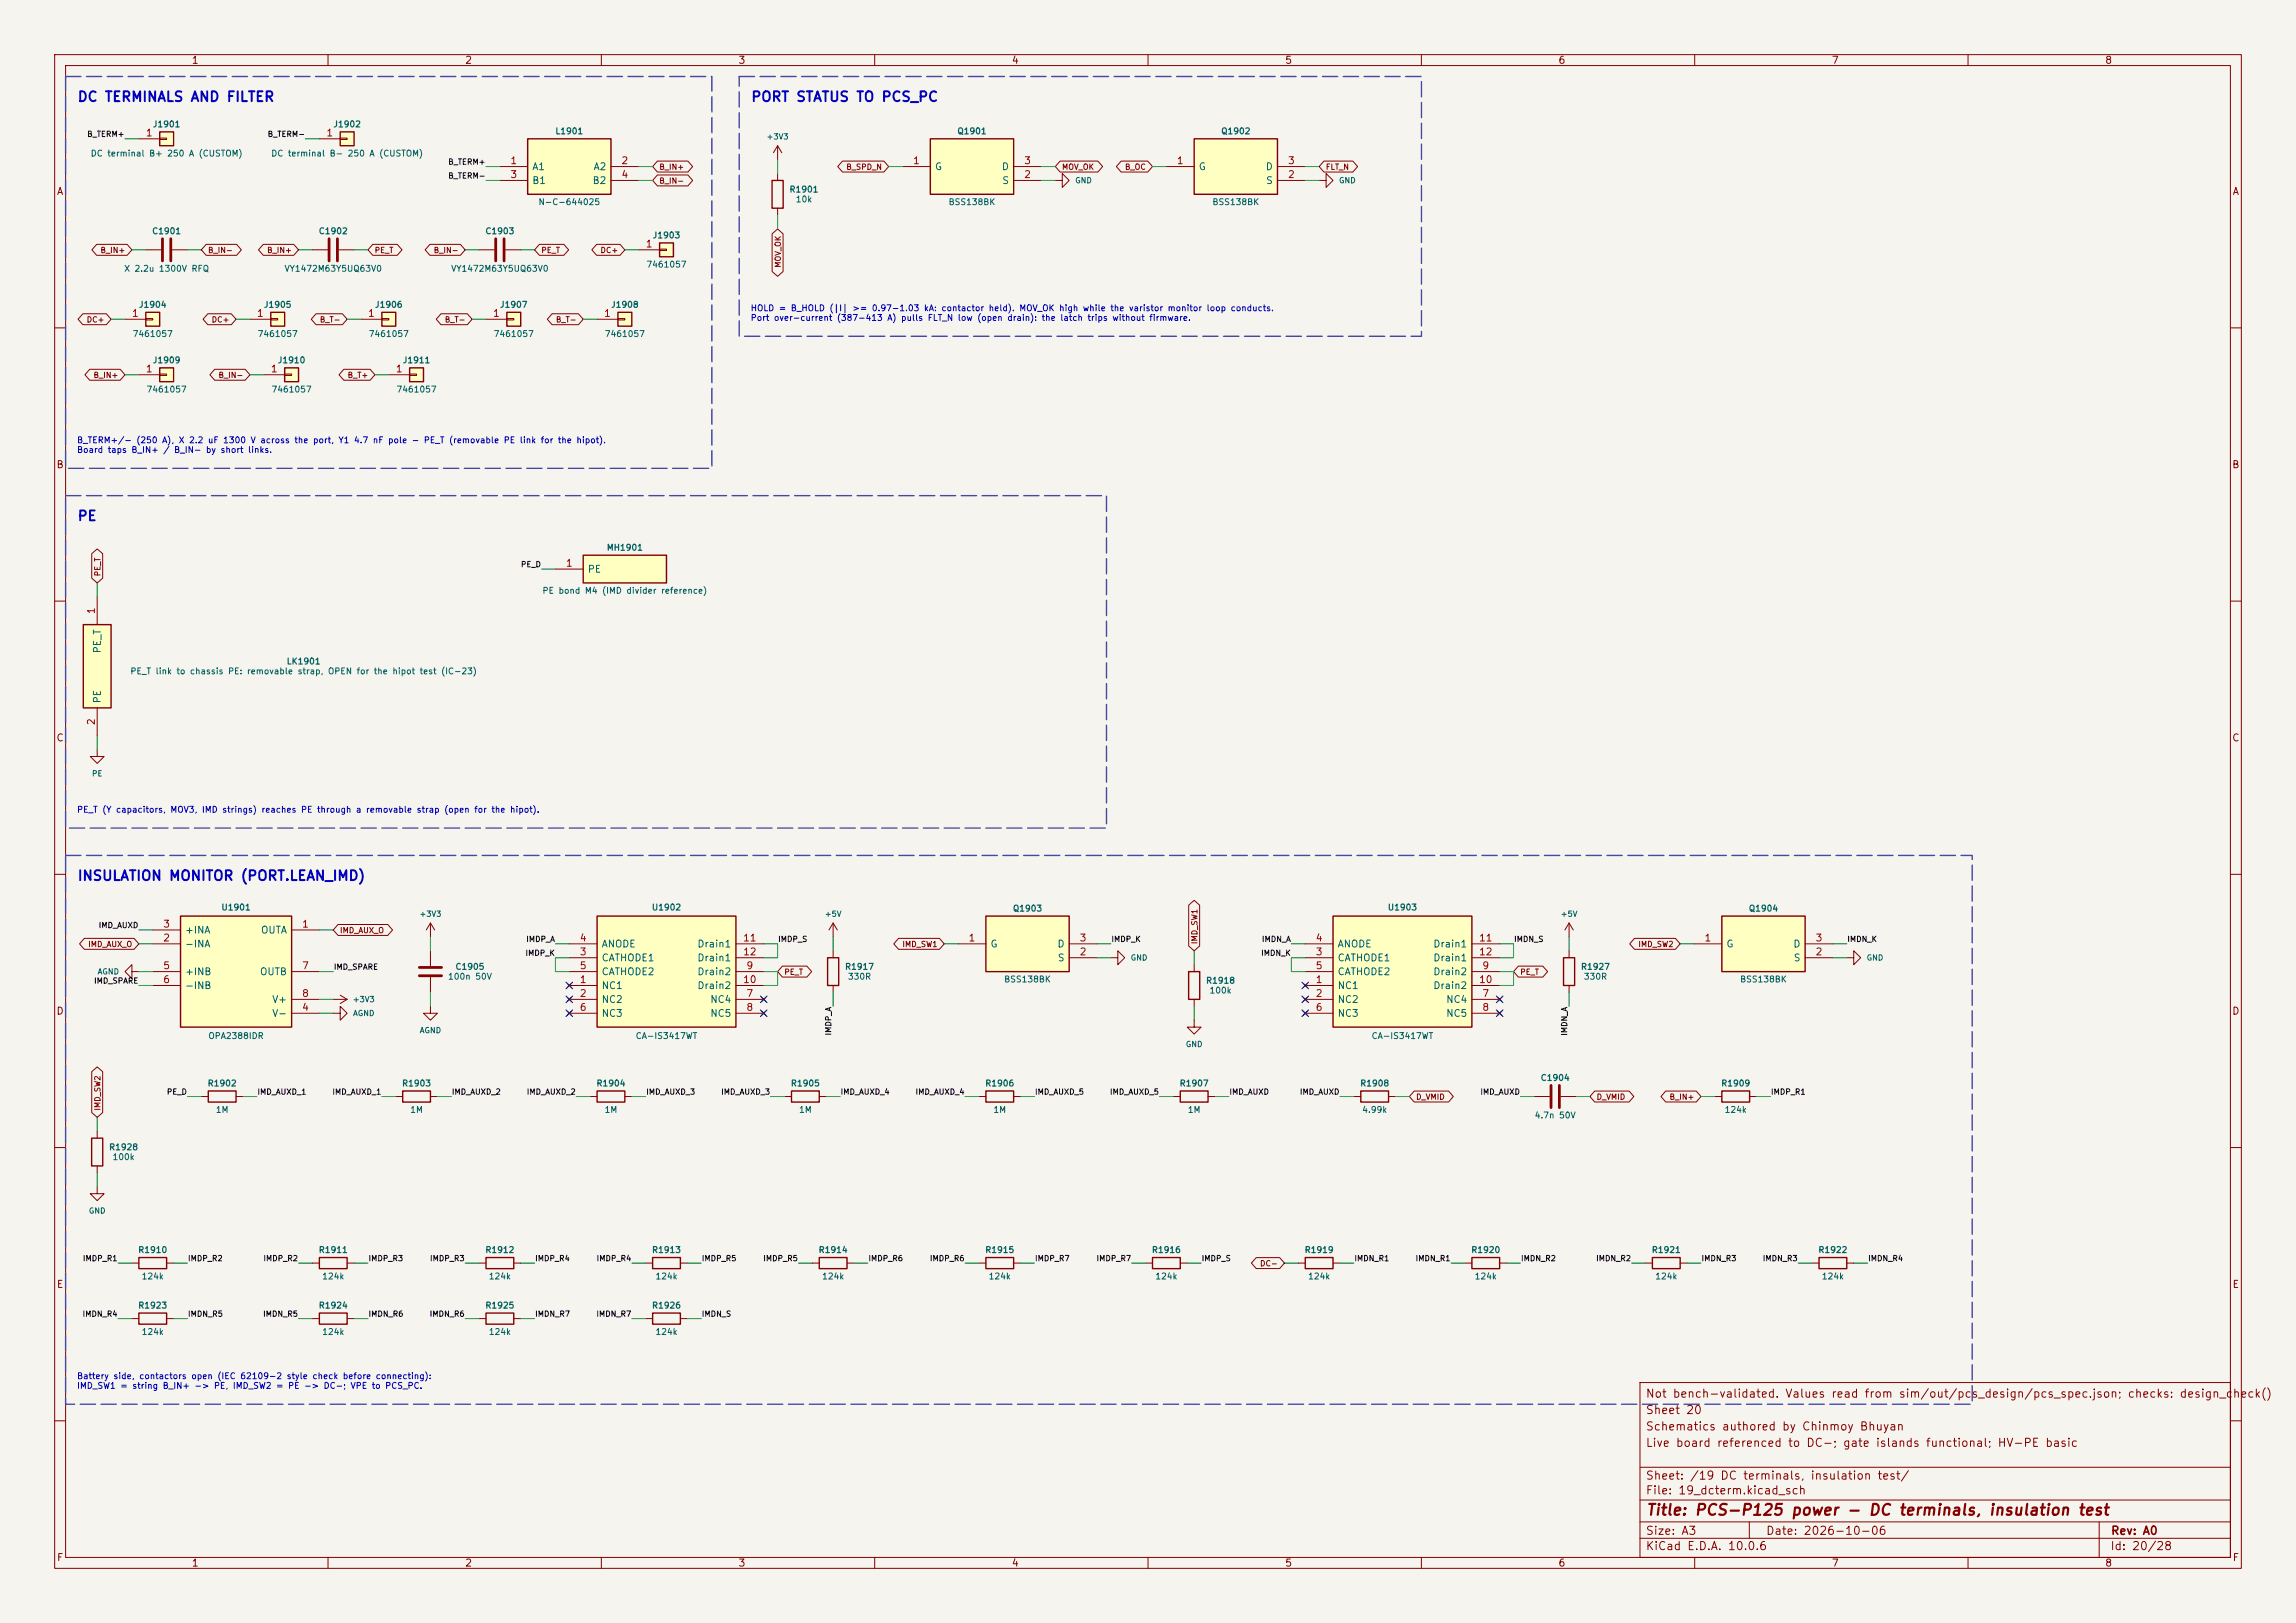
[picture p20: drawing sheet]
<svg xmlns="http://www.w3.org/2000/svg" width="420mm" height="297mm" viewBox="0 0 420 297" stroke-linecap="round" stroke-linejoin="round" font-family="sans-serif">
<defs><g id="words">
<text font-size="2" fill="#840000" x="301" y="277.8">Title: PCS-P125 power - DC terminals, insulation test</text>
<g font-size="1.8" fill="#0000c2">
<text x="14.1" y="19.1">DC TERMINALS AND FILTER</text>
<text x="137.3" y="19.1">PORT STATUS TO PCS_PC</text>
<text x="14.1" y="95.8">PE</text>
<text x="14.1" y="161.6">INSULATION MONITOR (PORT.LEAN_IMD)</text>
</g>
<g font-size="1.5" fill="#840000">
<text x="300.9" y="256.1">Not bench-validated. Values read from sim/out/pcs_design/pcs_spec.json; checks: design_check()</text>
<text x="300.9" y="262.1">Schematics authored by Chinmoy Bhuyan</text>
<text x="300.9" y="259.1">Sheet 20</text>
<text x="300.9" y="265.1">Live board referenced to DC-; gate islands functional; HV-PE basic</text>
<text x="300.9" y="273.8">File: 19_dcterm.kicad_sch</text>
<text x="300.9" y="271.1">Sheet: /19 DC terminals, insulation test/</text>
<text x="300.9" y="281.2">Size: A3</text>
<text x="322.9" y="281.2">Date: 2026-10-06</text>
<text x="386" y="281.2">Rev: A0</text>
<text x="300.9" y="284">KiCad E.D.A. 10.0.6</text>
<text x="385.9" y="284">Id: 20/28</text>
</g>
<g font-size="1.3" fill="#840000">
<text x="35" y="12">1</text>
<text x="85" y="12">2</text>
<text x="135" y="12">3</text>
<text x="185" y="12">4</text>
<text x="235" y="12">5</text>
<text x="285" y="12">6</text>
<text x="335" y="12">7</text>
<text x="385" y="12">8</text>
<text x="10.3" y="36">A</text>
<text x="408.3" y="36">A</text>
<text x="10.2" y="86">B</text>
<text x="408.2" y="86">B</text>
<text x="10.2" y="136">C</text>
<text x="408.2" y="136">C</text>
<text x="10.2" y="186">D</text>
<text x="408.2" y="186">D</text>
<text x="10.3" y="236">E</text>
<text x="408.3" y="236">E</text>
<text x="10.3" y="286">F</text>
<text x="35" y="287">1</text>
<text x="85" y="287">2</text>
<text x="135" y="287">3</text>
<text x="185" y="287">4</text>
<text x="235" y="287">5</text>
<text x="285" y="287">6</text>
<text x="335" y="287">7</text>
<text x="385" y="287">8</text>
<text x="408.3" y="286">F</text>
</g>
<g font-size="1.3" fill="#a90000">
<text x="26.6" y="25.3">1</text>
<text x="59.6" y="25.3">1</text>
<text x="93.2" y="30.3">1</text>
<text x="93.2" y="32.9">3</text>
<text x="113.6" y="30.3">2</text>
<text x="113.6" y="32.9">4</text>
<text x="166.9" y="30.3">1</text>
<text x="187.2" y="32.9">2</text>
<text x="187.2" y="30.3">3</text>
<text x="215.2" y="30.3">1</text>
<text x="235.5" y="32.9">2</text>
<text x="235.5" y="30.3">3</text>
<text x="118" y="45.6">1</text>
<text x="24" y="58.3">1</text>
<text x="46.9" y="58.3">1</text>
<text x="67.2" y="58.3">1</text>
<text x="90.1" y="58.3">1</text>
<text x="110.4" y="58.3">1</text>
<text x="26.6" y="68.4">1</text>
<text x="49.4" y="68.4">1</text>
<text x="72.3" y="68.4">1</text>
<text x="103.4" y="104">1</text>
<text x="17.6" y="112.5" transform="rotate(-90 17.6 112.5)">1</text>
<text x="17.6" y="132.8" transform="rotate(-90 17.6 132.8)">2</text>
<text x="29.7" y="172.6">2</text>
<text x="29.7" y="170">3</text>
<text x="55.1" y="170">1</text>
<text x="105.9" y="172.6">4</text>
<text x="135.8" y="172.6">11</text>
<text x="177.1" y="172.6">1</text>
<text x="197.4" y="172.6">3</text>
<text x="240.6" y="172.6">4</text>
<text x="270.4" y="172.6">11</text>
<text x="311.7" y="172.6">1</text>
<text x="332" y="172.6">3</text>
<text x="29.7" y="177.7">5</text>
<text x="55.1" y="177.7">7</text>
<text x="105.9" y="175.1">3</text>
<text x="105.9" y="177.7">5</text>
<text x="135.8" y="175.1">12</text>
<text x="136.4" y="177.7">9</text>
<text x="197.4" y="175.1">2</text>
<text x="240.6" y="175.1">3</text>
<text x="240.6" y="177.7">5</text>
<text x="270.4" y="175.1">12</text>
<text x="271" y="177.7">9</text>
<text x="332" y="175.1">2</text>
<text x="29.7" y="180.2">6</text>
<text x="55.1" y="185.3">4</text>
<text x="55.1" y="182.7">8</text>
<text x="105.9" y="180.2">1</text>
<text x="105.9" y="182.7">2</text>
<text x="105.9" y="185.3">6</text>
<text x="135.8" y="180.2">10</text>
<text x="136.4" y="182.7">7</text>
<text x="136.4" y="185.3">8</text>
<text x="240.6" y="180.2">1</text>
<text x="240.6" y="182.7">2</text>
<text x="240.6" y="185.3">6</text>
<text x="270.4" y="180.2">10</text>
<text x="271" y="182.7">7</text>
<text x="271" y="185.3">8</text>
</g>
<g font-size="1.3" fill="#006464">
<text x="97.3" y="31.4">A1</text>
<text x="97.3" y="34">B1</text>
<text x="108.3" y="34">B2</text>
<text x="108.5" y="31.4">A2</text>
<text x="170.9" y="31.4">G</text>
<text x="183.2" y="31.4">D</text>
<text x="183.2" y="34">S</text>
<text x="219.2" y="31.4">G</text>
<text x="231.4" y="31.4">D</text>
<text x="231.5" y="34">S</text>
<text x="107.4" y="105.1">PE</text>
<text x="18.7" y="119.6" transform="rotate(-90 18.7 119.6)">PE_T</text>
<text x="18.7" y="128.8" transform="rotate(-90 18.7 128.8)">PE</text>
<text x="33.8" y="173.7">-INA</text>
<text x="33.8" y="171.1">+INA</text>
<text x="47.6" y="171.1">OUTA</text>
<text x="110" y="173.7">ANODE</text>
<text x="127.5" y="173.7">Drain1</text>
<text x="181.1" y="173.7">G</text>
<text x="193.3" y="173.7">D</text>
<text x="244.6" y="173.7">ANODE</text>
<text x="262.1" y="173.7">Drain1</text>
<text x="315.7" y="173.7">G</text>
<text x="327.9" y="173.7">D</text>
<text x="33.8" y="178.8">+INB</text>
<text x="47.5" y="178.8">OUTB</text>
<text x="110" y="176.2">CATHODE1</text>
<text x="110" y="178.8">CATHODE2</text>
<text x="127.5" y="178.8">Drain2</text>
<text x="127.5" y="176.2">Drain1</text>
<text x="193.4" y="176.2">S</text>
<text x="244.6" y="176.2">CATHODE1</text>
<text x="244.6" y="178.8">CATHODE2</text>
<text x="262.1" y="178.8">Drain2</text>
<text x="262.1" y="176.2">Drain1</text>
<text x="328" y="176.2">S</text>
<text x="33.8" y="181.3">-INB</text>
<text x="49.7" y="183.8">V+</text>
<text x="110" y="181.3">NC1</text>
<text x="110" y="183.8">NC2</text>
<text x="127.5" y="181.3">Drain2</text>
<text x="129.8" y="183.8">NC4</text>
<text x="244.6" y="181.3">NC1</text>
<text x="244.6" y="183.8">NC2</text>
<text x="262.1" y="181.3">Drain2</text>
<text x="264.4" y="183.8">NC4</text>
<text x="49.7" y="186.4">V-</text>
<text x="110" y="186.4">NC3</text>
<text x="129.8" y="186.4">NC5</text>
<text x="244.6" y="186.4">NC3</text>
<text x="264.4" y="186.4">NC5</text>
</g>
<g font-size="1.1" fill="#006464">
<text x="27.9" y="23.6">J1901</text>
<text x="60.9" y="23.6">J1902</text>
<text x="16.5" y="28.9">DC terminal B+ 250 A (CUSTOM)</text>
<text x="49.5" y="28.9">DC terminal B- 250 A (CUSTOM)</text>
<text x="101.5" y="24.8">L1901</text>
<text x="175" y="24.8">Q1901</text>
<text x="223.3" y="24.8">Q1902</text>
<text x="144.3" y="35.5">R1901</text>
<text x="98.4" y="37.8">N-C-644025</text>
<text x="145.5" y="37.3">10k</text>
<text x="173.4" y="37.8">BSS138BK</text>
<text x="221.7" y="37.8">BSS138BK</text>
<text x="27.7" y="43.1">C1901</text>
<text x="58.2" y="43.1">C1902</text>
<text x="88.7" y="43.1">C1903</text>
<text x="119.3" y="43.9">J1903</text>
<text x="22.6" y="50">X 2.2u 1300V RFQ</text>
<text x="51.9" y="50">VY1472M63Y5UQ63V0</text>
<text x="82.4" y="50">VY1472M63Y5UQ63V0</text>
<text x="118.1" y="49.2">7461057</text>
<text x="25.3" y="56.6">J1904</text>
<text x="48.2" y="56.6">J1905</text>
<text x="68.5" y="56.6">J1906</text>
<text x="91.4" y="56.6">J1907</text>
<text x="111.7" y="56.6">J1908</text>
<text x="24.2" y="61.9">7461057</text>
<text x="47" y="61.9">7461057</text>
<text x="67.3" y="61.9">7461057</text>
<text x="90.2" y="61.9">7461057</text>
<text x="110.5" y="61.9">7461057</text>
<text x="27.9" y="66.7">J1909</text>
<text x="50.7" y="66.7">J1910</text>
<text x="73.6" y="66.7">J1911</text>
<text x="26.7" y="72.1">7461057</text>
<text x="49.6" y="72.1">7461057</text>
<text x="72.4" y="72.1">7461057</text>
<text x="110.9" y="101">MH1901</text>
<text x="99.1" y="108.9">PE bond M4 (IMD divider reference)</text>
<text x="23.7" y="123.7">PE_T link to chassis PE: removable strap, OPEN for the hipot test (IC-23)</text>
<text x="52.3" y="121.8">LK1901</text>
<text x="40.4" y="166.9">U1901</text>
<text x="119.1" y="166.9">U1902</text>
<text x="185.2" y="167.1">Q1903</text>
<text x="253.8" y="166.9">U1903</text>
<text x="319.8" y="167.1">Q1904</text>
<text x="81.9" y="179.5">100n 50V</text>
<text x="83.2" y="177.7">C1905</text>
<text x="154.5" y="177.7">R1917</text>
<text x="155" y="179.5">330R</text>
<text x="289.1" y="177.7">R1927</text>
<text x="289.6" y="179.5">330R</text>
<text x="183.6" y="180">BSS138BK</text>
<text x="220.5" y="180.3">R1918</text>
<text x="221.1" y="182.1">100k</text>
<text x="318.2" y="180">BSS138BK</text>
<text x="38" y="190.4">OPA2388IDR</text>
<text x="116.2" y="190.4">CA-IS3417WT</text>
<text x="250.8" y="190.4">CA-IS3417WT</text>
<text x="37.9" y="199.1">R1902</text>
<text x="39.4" y="203.9">1M</text>
<text x="73.4" y="199.1">R1903</text>
<text x="74.9" y="203.9">1M</text>
<text x="109" y="199.1">R1904</text>
<text x="110.5" y="203.9">1M</text>
<text x="144.6" y="199.1">R1905</text>
<text x="146.1" y="203.9">1M</text>
<text x="180.1" y="199.1">R1906</text>
<text x="181.6" y="203.9">1M</text>
<text x="215.7" y="199.1">R1907</text>
<text x="217.2" y="203.9">1M</text>
<text x="248.7" y="199.1">R1908</text>
<text x="249.1" y="203.9">4.99k</text>
<text x="281.7" y="198.1">C1904</text>
<text x="314.7" y="199.1">R1909</text>
<text x="315.4" y="203.9">124k</text>
<text x="280.6" y="204.9">4.7n 50V</text>
<text x="19.9" y="210.8">R1928</text>
<text x="20.5" y="212.6">100k</text>
<text x="25.2" y="229.6">R1910</text>
<text x="58.2" y="229.6">R1911</text>
<text x="88.7" y="229.6">R1912</text>
<text x="119.2" y="229.6">R1913</text>
<text x="149.6" y="229.6">R1914</text>
<text x="180.1" y="229.6">R1915</text>
<text x="210.6" y="229.6">R1916</text>
<text x="238.5" y="229.6">R1919</text>
<text x="269" y="229.6">R1920</text>
<text x="302" y="229.6">R1921</text>
<text x="332.5" y="229.6">R1922</text>
<text x="25.2" y="239.7">R1923</text>
<text x="25.8" y="234.4">124k</text>
<text x="58.2" y="239.7">R1924</text>
<text x="58.8" y="234.4">124k</text>
<text x="88.7" y="239.7">R1925</text>
<text x="89.3" y="234.4">124k</text>
<text x="119.2" y="239.7">R1926</text>
<text x="119.8" y="234.4">124k</text>
<text x="150.3" y="234.4">124k</text>
<text x="180.8" y="234.4">124k</text>
<text x="211.2" y="234.4">124k</text>
<text x="239.2" y="234.4">124k</text>
<text x="269.7" y="234.4">124k</text>
<text x="302.7" y="234.4">124k</text>
<text x="333.2" y="234.4">124k</text>
<text x="25.8" y="244.5">124k</text>
<text x="58.8" y="244.5">124k</text>
<text x="89.3" y="244.5">124k</text>
<text x="119.8" y="244.5">124k</text>
</g>
<g font-size="1.1" fill="#0000c2">
<text x="137.2" y="57.2">HOLD = B_HOLD (|I| &gt;= 0.97-1.03 kA: contactor held). MOV_OK high while the varistor monitor loop conducts.</text>
<text x="137.2" y="59">Port over-current (387-413 A) pulls FLT_N low (open drain): the latch trips without firmware.</text>
<text x="14" y="81.4">B_TERM+/- (250 A), X 2.2 uF 1300 V across the port, Y1 4.7 nF pole - PE_T (removable PE link for the hipot).</text>
<text x="14" y="83.1">Board taps B_IN+ / B_IN- by short links.</text>
<text x="14" y="149">PE_T (Y capacitors, MOV3, IMD strings) reaches PE through a removable strap (open for the hipot).</text>
<text x="14" y="252.6">Battery side, contactors open (IEC 62109-2 style check before connecting):</text>
<text x="14" y="254.4">IMD_SW1 = string B_IN+ -&gt; PE, IMD_SW2 = PE -&gt; DC-; VPE to PCS_PC.</text>
</g>
<g font-size="1" fill="#0f0f0f">
<text x="15.9" y="25.3">B_TERM+</text>
<text x="48.9" y="25.3">B_TERM-</text>
<text x="81.9" y="30.4">B_TERM+</text>
<text x="81.9" y="32.9">B_TERM-</text>
<text x="95.2" y="104">PE_D</text>
<text x="18" y="170.1">IMD_AUXD</text>
<text x="96.2" y="172.6">IMDP_A</text>
<text x="142.2" y="172.6">IMDP_S</text>
<text x="203.2" y="172.6">IMDP_K</text>
<text x="230.7" y="172.6">IMDN_A</text>
<text x="276.9" y="172.6">IMDN_S</text>
<text x="337.8" y="172.6">IMDN_K</text>
<text x="61" y="177.7">IMD_SPARE</text>
<text x="96" y="175.2">IMDP_K</text>
<text x="230.6" y="175.2">IMDN_K</text>
<text x="17.1" y="180.2">IMD_SPARE</text>
<text x="152.3" y="189.6" transform="rotate(-90 152.3 189.6)">IMDP_A</text>
<text x="286.9" y="189.6" transform="rotate(-90 286.9 189.6)">IMDN_A</text>
<text x="30.4" y="200.6">PE_D</text>
<text x="47" y="200.6">IMD_AUXD_1</text>
<text x="60.7" y="200.6">IMD_AUXD_1</text>
<text x="82.6" y="200.6">IMD_AUXD_2</text>
<text x="96.3" y="200.6">IMD_AUXD_2</text>
<text x="118.1" y="200.6">IMD_AUXD_3</text>
<text x="131.8" y="200.6">IMD_AUXD_3</text>
<text x="153.7" y="200.6">IMD_AUXD_4</text>
<text x="167.4" y="200.6">IMD_AUXD_4</text>
<text x="189.2" y="200.6">IMD_AUXD_5</text>
<text x="202.9" y="200.6">IMD_AUXD_5</text>
<text x="224.8" y="200.6">IMD_AUXD</text>
<text x="237.7" y="200.6">IMD_AUXD</text>
<text x="270.7" y="200.6">IMD_AUXD</text>
<text x="323.9" y="200.6">IMDP_R1</text>
<text x="15.1" y="231">IMDP_R1</text>
<text x="34.3" y="231">IMDP_R2</text>
<text x="48.1" y="231">IMDP_R2</text>
<text x="67.3" y="231">IMDP_R3</text>
<text x="78.6" y="231">IMDP_R3</text>
<text x="97.8" y="231">IMDP_R4</text>
<text x="109" y="231">IMDP_R4</text>
<text x="128.3" y="231">IMDP_R5</text>
<text x="139.5" y="231">IMDP_R5</text>
<text x="158.8" y="231">IMDP_R6</text>
<text x="170" y="231">IMDP_R6</text>
<text x="189.2" y="231">IMDP_R7</text>
<text x="200.5" y="231">IMDP_R7</text>
<text x="219.7" y="231">IMDP_S</text>
<text x="247.7" y="231">IMDN_R1</text>
<text x="258.8" y="231">IMDN_R1</text>
<text x="278.1" y="231">IMDN_R2</text>
<text x="291.9" y="231">IMDN_R2</text>
<text x="311.2" y="231">IMDN_R3</text>
<text x="322.3" y="231">IMDN_R3</text>
<text x="341.6" y="231">IMDN_R4</text>
<text x="15" y="241.2">IMDN_R4</text>
<text x="34.3" y="241.2">IMDN_R5</text>
<text x="48" y="241.2">IMDN_R5</text>
<text x="67.3" y="241.2">IMDN_R6</text>
<text x="78.5" y="241.2">IMDN_R6</text>
<text x="97.8" y="241.2">IMDN_R7</text>
<text x="109" y="241.2">IMDN_R7</text>
<text x="128.3" y="241.2">IMDN_S</text>
</g>
<g font-size="1" fill="#006464">
<text x="140.1" y="25.8">+3V3</text>
<text x="196.6" y="33.8">GND</text>
<text x="244.8" y="33.8">GND</text>
<text x="16.7" y="142.3">PE</text>
<text x="76.6" y="168">+3V3</text>
<text x="150.8" y="168">+5V</text>
<text x="285.4" y="168">+5V</text>
<text x="17.8" y="178.6">AGND</text>
<text x="206.7" y="176">GND</text>
<text x="341.4" y="176">GND</text>
<text x="64.4" y="183.6">+3V3</text>
<text x="64.5" y="186.2">AGND</text>
<text x="76.7" y="189.3">AGND</text>
<text x="216.8" y="191.8">GND</text>
<text x="16.2" y="222.3">GND</text>
</g>
<g font-size="1" fill="#840000">
<text x="120.5" y="31.3">B_IN+</text>
<text x="120.5" y="33.8">B_IN-</text>
<text x="154.7" y="31.3">B_SPD_N</text>
<text x="194.2" y="31.3">MOV_OK</text>
<text x="205.7" y="31.3">B_OC</text>
<text x="242.4" y="31.3">FLT_N</text>
<text x="18.3" y="46.5">B_IN+</text>
<text x="38" y="46.5">B_IN-</text>
<text x="48.8" y="46.5">B_IN+</text>
<text x="68.4" y="46.5">PE_T</text>
<text x="79.2" y="46.5">B_IN-</text>
<text x="98.9" y="46.5">PE_T</text>
<text x="109.7" y="46.5">DC+</text>
<text x="143.1" y="49.1" transform="rotate(-90 143.1 49.1)">MOV_OK</text>
<text x="15.8" y="59.2">DC+</text>
<text x="38.6" y="59.2">DC+</text>
<text x="58.4" y="59.2">B_T-</text>
<text x="81.3" y="59.2">B_T-</text>
<text x="101.6" y="59.2">B_T-</text>
<text x="17" y="69.4">B_IN+</text>
<text x="39.9" y="69.4">B_IN-</text>
<text x="63.5" y="69.4">B_T+</text>
<text x="18.6" y="105.6" transform="rotate(-90 18.6 105.6)">PE_T</text>
<text x="16" y="173.5">IMD_AUX_O</text>
<text x="62.1" y="171">IMD_AUX_O</text>
<text x="165" y="173.5">IMD_SW1</text>
<text x="219.3" y="172.9" transform="rotate(-90 219.3 172.9)">IMD_SW1</text>
<text x="299.6" y="173.5">IMD_SW2</text>
<text x="143.4" y="178.6">PE_T</text>
<text x="278" y="178.6">PE_T</text>
<text x="18.6" y="203.3" transform="rotate(-90 18.6 203.3)">IMD_SW2</text>
<text x="258.9" y="201.5">D_VMID</text>
<text x="292" y="201.5">D_VMID</text>
<text x="305.3" y="201.5">B_IN+</text>
<text x="230.4" y="232">DC-</text>
</g>
</g></defs>
<path d="M0 0h420v297h-420z" fill="#f5f4ef" stroke="#f5f4ef" stroke-width=".18"/>
<g fill="none" stroke="#840000" stroke-width=".18">
<path d="M10 10h400v277h-400zM12 12h396v273h-396zM60 10v2M110 10v2M160 10v2M210 10v2M260 10v2M310 10v2M360 10v2M10 60h2M408 60h2M10 110h2"/>
<path d="M408 110h2M10 160h2M408 160h2M10 210h2M408 210h2M300 253h108v32h-108zM10 260h2M300 278.5h108M300 274.5h108M300 268.5h108M320 278.5v3M384 278.5v6.5"/>
<path d="M408 260h2M60 285v2M110 285v2M160 285v2M210 285v2M260 285v2M300 281.5h108M310 285v2M360 285v2"/>
</g>
<path d="M26.7 57.2h2.5v2.5h-2.5z" fill="#ffffc2"/>
<path d="M26.7 57.2h2.5v2.5h-2.5z" fill="none" stroke="#840000" stroke-width=".25"/>
<path d="M241.3 33h1.3v-1.2l1.2 1.2-1.2 1.3v-1.3M22.9 58.4h3.8M26.7 58.3h1.2v.2h-1.2zM287 168.9l-.7 1.3M287 168.9l.8 1.3M287 168.9v2.6" fill="none" stroke="#840000" stroke-width=".18"/>
<path d="M15.2 114.3h5.1v15.2h-5.1z" fill="#ffffc2"/>
<path d="M15.2 114.3h5.1v15.2h-5.1z" fill="none" stroke="#840000" stroke-width=".25"/>
<path d="M17.8 109.2v5.1M17.8 137.2v1.2h1.2l-1.2 1.3-1.3-1.3h1.3M17.8 129.5v5.1" fill="none" stroke="#840000" stroke-width=".18"/>
<path d="M315 167.6h15.2v10.2h-15.2z" fill="#ffffc2"/>
<path d="M315 167.6h15.2v10.2h-15.2zM269.2 230.1h5.1v2.1h-5.1zM302.3 230.1h5v2.1h-5z" fill="none" stroke="#840000" stroke-width=".25"/>
<path d="M309.9 172.7h5.1M330.2 172.7h5.1M330.2 175.3h5.1M268 231.1h1.2M274.3 231.1h1.3M301 231.1h1.3M307.3 231.1h1.3" fill="none" stroke="#840000" stroke-width=".18"/>
<path d="M243.8 167.6h25.4v20.4h-25.4z" fill="#ffffc2"/>
<path d="M243.8 167.6h25.4v20.4h-25.4zM286 175.3h2v5h-2zM248.9 199.6h5.1v2.1h-5.1zM315 199.6h5v2.1h-5zM238.8 230.1h5v2.1h-5zM332.7 230.1h5.1v2.1h-5.1zM25.4 240.3h5.1v2h-5.1z" fill="none" stroke="#840000" stroke-width=".25"/>
<g fill="none" stroke="#840000" stroke-width=".18">
<path d="M193 33h1.3v-1.2l1.3 1.2-1.3 1.3v-1.3M238.4 180l.7 .7M238.8 175.3h5M238.8 172.7h5M238.8 177.8h5M239.1 180l-.7 .7M269.2 175.3h5.1M269.2 172.7h5.1M269.2 177.8h5.1M287 174v1.3M337.8 175.3h1.3v-1.3l1.3 1.3-1.3 1.2v-1.2M238.4 182.5l.7 .8"/>
<path d="M238.4 185l.7 .8M238.8 180.3h5M238.8 182.9h5M238.8 185.4h5M239.1 182.5l-.7 .8M239.1 185l-.7 .8M269.2 180.3h5.1M269.2 182.9h5.1M269.2 185.4h5.1M273.9 182.5l.8 .8M273.9 185l.8 .8M274.7 182.5l-.8 .8"/>
<path d="M274.7 185l-.8 .8M287 180.3v1.3M247.6 200.7h1.3M254 200.7h1.3M280.7 200.7h2.8M285.5 200.7h2.8M313.7 200.7h1.3M320 200.7h1.3M237.5 231.1h1.3M243.8 231.1h1.3M331.5 231.1h1.2M337.8 231.1h1.3"/>
<path d="M24.1 241.3h1.3M30.5 241.3h1.2"/>
</g>
<path d="M283.7 198.6v4.1M285.2 198.6v4.1" fill="none" stroke="#840000" stroke-width=".51"/>
<path d="M170.2 25.4h15.2v10.2h-15.2z" fill="#ffffc2"/>
<path d="M141.2 33h2.1v5.1h-2.1zM170.2 25.4h15.2v10.2h-15.2zM16.8 208.3h2v5.1h-2z" fill="none" stroke="#840000" stroke-width=".25"/>
<path d="M142.2 26.7v2.5M142.2 31.8v1.2M142.2 38.1v1.3M142.2 26.7l-.7 1.2M142.2 26.7l.8 1.2M165.1 30.5h5.1M185.4 30.5h5.1M185.4 33h5.1M203.2 175.3h1.3v-1.3l1.2 1.3-1.2 1.2v-1.2M17.8 217.2v1.2h1.2l-1.2 1.3-1.3-1.3h1.3M17.8 207v1.3M17.8 213.4v1.2" fill="none" stroke="#840000" stroke-width=".18"/>
<path d="M109.2 167.6h25.4v20.4h-25.4z" fill="#ffffc2"/>
<path d="M109.2 167.6h25.4v20.4h-25.4z" fill="none" stroke="#840000" stroke-width=".25"/>
<g fill="none" stroke="#840000" stroke-width=".18">
<path d="M103.8 180l.7 .7M104.1 175.3h5.1M104.1 172.7h5.1M104.1 177.8h5.1M104.5 180l-.7 .7M134.6 175.3h5.1M134.6 172.7h5.1M134.6 177.8h5.1M103.8 182.5l.7 .8M103.8 185l.7 .8M104.1 180.3h5.1M104.1 182.9h5.1"/>
<path d="M104.1 185.4h5.1M104.5 182.5l-.7 .8M104.5 185l-.7 .8M134.6 180.3h5.1M134.6 182.9h5.1M134.6 185.4h5.1M139.3 182.5l.8 .8M139.3 185l.8 .8M140.1 182.5l-.8 .8M140.1 185l-.8 .8"/>
</g>
<path d="M33 167.6h20.3v20.4h-20.3z" fill="#ffffc2"/>
<path d="M33 167.6h20.3v20.4h-20.3z" fill="none" stroke="#840000" stroke-width=".25"/>
<path d="M27.9 170.2h5.1M27.9 172.7h5.1M27.9 177.8h5.1M53.3 170.2h5.1M53.3 177.8h5.1M27.9 180.3h5.1M53.3 185.4h5.1M53.3 182.9h5.1" fill="none" stroke="#840000" stroke-width=".18"/>
<path d="M106.7 101.6h15.2v5.1h-15.2z" fill="#ffffc2"/>
<path d="M106.7 101.6h15.2v5.1h-15.2z" fill="none" stroke="#840000" stroke-width=".25"/>
<path d="M101.6 104.1h5.1" fill="none" stroke="#840000" stroke-width=".18"/>
<path d="M180.3 167.6h15.3v10.2h-15.3z" fill="#ffffc2"/>
<path d="M180.3 167.6h15.3v10.2h-15.3zM217.4 177.8h2.1v5.1h-2.1zM109.2 199.6h5.1v2.1h-5.1zM215.9 199.6h5.1v2.1h-5.1z" fill="none" stroke="#840000" stroke-width=".25"/>
<g fill="none" stroke="#840000" stroke-width=".18">
<path d="M152.4 168.9l-.8 1.3M152.4 168.9l.8 1.3M152.4 168.9v2.6M175.3 172.7h5M195.6 172.7h5.1M195.6 175.3h5.1M218.4 176.5v1.3M218.4 186.7v1.3h1.3l-1.3 1.2-1.2-1.2h1.2M218.4 182.9v1.3M107.9 200.7h1.3M114.3 200.7h1.3M214.6 200.7h1.3"/>
<path d="M221 200.7h1.2"/>
</g>
<path d="M218.4 25.4h15.3v10.2h-15.3z" fill="#ffffc2"/>
<path d="M218.4 25.4h15.3v10.2h-15.3zM144.8 199.6h5.1v2.1h-5.1zM149.9 230.1h5v2.1h-5zM180.3 230.1h5.1v2.1h-5.1zM210.8 230.1h5.1v2.1h-5.1zM58.4 240.3h5.1v2h-5.1z" fill="none" stroke="#840000" stroke-width=".25"/>
<g fill="none" stroke="#840000" stroke-width=".18">
<path d="M213.4 30.5h5M233.7 30.5h5.1M233.7 33h5.1M143.5 200.7h1.3M149.9 200.7h1.2M148.6 231.1h1.3M154.9 231.1h1.3M179.1 231.1h1.2M185.4 231.1h1.3M209.5 231.1h1.3M215.9 231.1h1.3M57.1 241.3h1.3"/>
<path d="M63.5 241.3h1.3"/>
</g>
<path d="M74.9 67.3h2.6v2.6h-2.6z" fill="#ffffc2"/>
<path d="M74.9 67.3h2.6v2.6h-2.6zM119.4 230.1h5.1v2.1h-5.1z" fill="none" stroke="#840000" stroke-width=".25"/>
<path d="M71.1 68.6h3.8M74.9 68.5h1.3v.2h-1.3zM118.1 231.1h1.3M124.5 231.1h1.2" fill="none" stroke="#840000" stroke-width=".18"/>
<path d="M92.7 57.2h2.5v2.5h-2.5z" fill="#ffffc2"/>
<path d="M92.7 57.2h2.5v2.5h-2.5z" fill="none" stroke="#840000" stroke-width=".25"/>
<path d="M88.9 58.4h3.8M92.7 58.3h1.3v.2h-1.3z" fill="none" stroke="#840000" stroke-width=".18"/>
<path d="M69.8 57.2h2.6v2.5h-2.6z" fill="#ffffc2"/>
<path d="M69.8 57.2h2.6v2.5h-2.6zM151.4 175.3h2v5h-2zM73.7 199.6h5v2.1h-5zM180.3 199.6h5.1v2.1h-5.1zM88.9 240.3h5.1v2h-5.1zM119.4 240.3h5.1v2h-5.1z" fill="none" stroke="#840000" stroke-width=".25"/>
<g fill="none" stroke="#840000" stroke-width=".18">
<path d="M66 58.4h3.8M69.8 58.3h1.3v.2h-1.3zM152.4 174v1.3M78.7 184.2v1.2h1.3l-1.3 1.3-1.2-1.3h1.2M152.4 180.3v1.3M72.4 200.7h1.3M78.7 200.7h1.3M179.1 200.7h1.2M185.4 200.7h1.3M87.6 241.3h1.3M94 241.3h1.2M118.1 241.3h1.3"/>
<path d="M124.5 241.3h1.2"/>
</g>
<path d="M29.2 24.1h2.5v2.6h-2.5z" fill="#ffffc2"/>
<path d="M29.2 24.1h2.5v2.6h-2.5z" fill="none" stroke="#840000" stroke-width=".25"/>
<path d="M25.4 25.4h3.8M29.2 25.3h1.3v.2h-1.3zM26.7 45.7h2.8M31.5 45.7h2.8" fill="none" stroke="#840000" stroke-width=".18"/>
<path d="M29.7 43.7v4.1M31.2 43.7v4.1" fill="none" stroke="#840000" stroke-width=".51"/>
<path d="M62.2 24.1h2.6v2.6h-2.6z" fill="#ffffc2"/>
<path d="M62.2 24.1h2.6v2.6h-2.6z" fill="none" stroke="#840000" stroke-width=".25"/>
<path d="M58.4 25.4h3.8M62.2 25.3h1.3v.2h-1.3zM57.1 45.7h2.8M62 45.7h2.8M87.6 45.7h2.8M92.5 45.7h2.7M61 185.4h1.2v-1.2l1.3 1.2-1.3 1.3v-1.3M61 182.9h2.5M62.2 182.1l1.3 .8M63.5 182.9l-1.3 .7" fill="none" stroke="#840000" stroke-width=".18"/>
<path d="M60.2 43.7v4.1M61.7 43.7v4.1M90.7 43.7v4.1M92.2 43.7v4.1" fill="none" stroke="#840000" stroke-width=".51"/>
<path d="M96.5 25.4h15.3v10.2h-15.3z" fill="#ffffc2"/>
<path d="M96.5 25.4h15.3v10.2h-15.3z" fill="none" stroke="#840000" stroke-width=".25"/>
<path d="M91.4 30.5h5.1M91.4 33h5.1M111.8 30.5h5M111.8 33h5" fill="none" stroke="#840000" stroke-width=".18"/>
<path d="M113 57.2h2.6v2.5h-2.6z" fill="#ffffc2"/>
<path d="M113 57.2h2.6v2.5h-2.6z" fill="none" stroke="#840000" stroke-width=".25"/>
<path d="M109.2 58.4h3.8M113 58.3h1.3v.2h-1.3z" fill="none" stroke="#840000" stroke-width=".18"/>
<path d="M120.6 44.5h2.6v2.5h-2.6z" fill="#ffffc2"/>
<path d="M120.6 44.5h2.6v2.5h-2.6zM38.1 199.6h5.1v2.1h-5.1zM25.4 230.1h5.1v2.1h-5.1zM58.4 230.1h5.1v2.1h-5.1zM88.9 230.1h5.1v2.1h-5.1z" fill="none" stroke="#840000" stroke-width=".25"/>
<g fill="none" stroke="#840000" stroke-width=".18">
<path d="M116.8 45.7h3.8M120.6 45.6h1.3v.2h-1.3zM24.1 177.8v-1.3l-1.2 1.3 1.2 1.3v-1.3h1.3M78.7 168.9l-.7 1.3M78.7 168.9l.8 1.3M78.7 168.9v2.6M36.8 200.7h1.3M43.2 200.7h1.2M24.1 231.1h1.3M30.5 231.1h1.2M57.1 231.1h1.3M63.5 231.1h1.3"/>
<path d="M87.6 231.1h1.3M94 231.1h1.2"/>
</g>
<path d="M52.1 67.3h2.5v2.6h-2.5z" fill="#ffffc2"/>
<path d="M52.1 67.3h2.5v2.6h-2.5z" fill="none" stroke="#840000" stroke-width=".25"/>
<path d="M48.3 68.6h3.8M52.1 68.5h1.2v.2h-1.2zM78.7 174v2.8M78.7 178.8v2.8" fill="none" stroke="#840000" stroke-width=".18"/>
<path d="M76.7 177h4.1M76.7 178.6h4.1" fill="none" stroke="#840000" stroke-width=".51"/>
<path d="M29.2 67.3h2.5v2.6h-2.5z" fill="#ffffc2"/>
<path d="M29.2 67.3h2.5v2.6h-2.5z" fill="none" stroke="#840000" stroke-width=".25"/>
<path d="M25.4 68.6h3.8M29.2 68.5h1.3v.2h-1.3z" fill="none" stroke="#840000" stroke-width=".18"/>
<path d="M49.5 57.2h2.6v2.5h-2.6z" fill="#ffffc2"/>
<path d="M49.5 57.2h2.6v2.5h-2.6z" fill="none" stroke="#840000" stroke-width=".25"/>
<g fill="none" stroke="#840000" stroke-width=".18">
<path d="M120.3 29.5h5.5l.9 1-.9 1h-5.5l-.9-1zM120.3 32h5.5l.9 1-.9 1h-5.5l-.9-1zM154.1 29.5h7.6l.9 1-.9 1h-7.6l-.9-1zM193.9 29.5h6.9l.9 1-.9 1h-6.9l-.9-1zM205.1 29.5h4.8l.9 1-.9 1h-4.8l-.9-1zM242.2 29.5h5.3l.8 1-.8 1h-5.3l-.9-1zM15.2 57.4h4.2l.9 1-.9 1h-4.2l-.9-1zM17.7 44.7h5.6l.8 1-.8 1h-5.6l-.9-1zM37.7 44.7h5.6l.9 1-.9 1h-5.6l-.9-1zM38 57.4h4.3l.9 1-.9 1h-4.3l-.9-1zM45.7 58.4h3.8M48.2 44.7h5.5l.9 1-.9 1h-5.5l-.9-1z"/>
<path d="M49.5 58.3h1.3v.2h-1.3zM57.8 57.4h4.8l.9 1-.9 1h-4.8l-.9-1zM68.2 44.7h4.5l.8 1-.8 1h-4.5l-.9-1zM78.6 44.7h5.6l.9 1-.9 1h-5.6l-.8-1zM80.7 57.4h4.8l.9 1-.9 1h-4.8l-.9-1zM98.7 44.7h4.4l.9 1-.9 1h-4.4l-.9-1zM101 57.4h4.8l.9 1-.9 1h-4.8l-.9-1zM109.1 44.7h4.3l.9 1-.9 1h-4.3l-.8-1zM141.2 42.8l1-.9 1 .9v6.9l-1 .9-1-.9zM16.4 67.6h5.6l.9 1-.9 1h-5.6l-.9-1zM39.3 67.6h5.5l.9 1-.9 1h-5.5l-.9-1zM62.9 67.6h4.8l.9 1-.9 1h-4.8l-.9-1z"/>
<path d="M16.8 101.3l1-.8 1 .8v4.5l-1 .9-1-.9zM15.4 171.7h9.1l.9 1-.9 1h-9.1l-.8-1zM61.8 169.2h9.1l.9 1-.9 1h-9.1l-.8-1zM143.1 176.8h4.5l.9 1-.9 1h-4.5l-.9-1zM164.4 171.7h7.4l.9 1-.9 1h-7.4l-.9-1zM217.4 165.6l1-.8 1 .8v7.5l-1 .9-1-.9zM277.7 176.8h4.5l.9 1-.9 1h-4.5l-.8-1zM299 171.7h7.5l.8 1-.8 1h-7.5l-.9-1zM16.8 196.1l1-.9 1 .9v7.5l-1 .9-1-.9zM258.7 199.7h6.3l.8 1-.8 1h-6.3l-.9-1zM291.7 199.7h6.3l.9 1-.9 1h-6.3l-.9-1zM304.7 199.7h5.6l.8 1-.8 1h-5.6l-.9-1z"/>
<path d="M229.8 230.1h4.3l.8 1-.8 1h-4.3l-.9-1z"/>
</g>
<g fill="none" stroke="#009600" stroke-width=".18">
<path d="M22.9 25.4h2.5M55.9 25.4h2.5M88.9 30.5h2.5M88.9 33h2.5M116.8 30.5h2.6M116.8 33h2.6M142.2 29.2v2.6M142.2 39.4v2.5M162.6 30.5h2.5M190.5 30.5h2.5M190.5 33h2.5M210.8 30.5h2.6"/>
<path d="M238.8 30.5h2.5M238.8 33h2.5M20.3 58.4h2.6M24.1 45.7h2.6M34.3 45.7h2.5M43.2 58.4h2.5M54.6 45.7h2.5M63.5 58.4h2.5M64.8 45.7h2.5M85.1 45.7h2.5M86.4 58.4h2.5M95.2 45.7h2.6"/>
<path d="M106.7 58.4h2.5M114.3 45.7h2.5M22.9 68.6h2.5M45.7 68.6h2.6M68.6 68.6h2.5M17.8 106.7v2.5M99.1 104.1h2.5M17.8 134.6v2.6M25.4 177.8h2.5M25.4 170.2h2.5M25.4 172.7h2.5M58.4 177.8h2.6"/>
<path d="M58.4 170.2h2.6M78.7 171.5v2.5M101.6 172.7h2.5M104.1 175.3h-2.5v2.5h2.5M139.7 177.8h2.5v2.5h-2.5M139.7 172.7h2.5v2.6h-2.5M152.4 171.5v2.5M172.7 172.7h2.6M200.7 172.7h2.5M200.7 175.3h2.5M218.4 174v2.5M236.2 172.7h2.6"/>
<path d="M238.8 175.3h-2.6v2.5h2.6M274.3 177.8h2.6v2.5h-2.6M274.3 172.7h2.6v2.6h-2.6M287 171.5v2.5M307.3 172.7h2.6M335.3 172.7h2.5M335.3 175.3h2.5M25.4 180.3h2.5M58.4 185.4h2.6M58.4 182.9h2.6M78.7 181.6v2.6M152.4 181.6v2.6"/>
<path d="M218.4 184.2v2.5M287 181.6v2.6M17.8 204.5v2.5M17.8 214.6v2.6M34.3 200.7h2.5M44.4 200.7h2.6M69.8 200.7h2.6M80 200.7h2.5M105.4 200.7h2.5M115.6 200.7h2.5M141 200.7h2.5M151.1 200.7h2.6"/>
<path d="M176.5 200.7h2.6M186.7 200.7h2.5M212.1 200.7h2.5M222.2 200.7h2.6M245.1 200.7h2.5M255.3 200.7h2.5M278.1 200.7h2.6M288.3 200.7h2.5M311.1 200.7h2.6M321.3 200.7h2.5M21.6 231.1h2.5M31.7 231.1h2.6"/>
<path d="M54.6 231.1h2.5M64.8 231.1h2.5M85.1 231.1h2.5M95.2 231.1h2.6M115.6 231.1h2.5M125.7 231.1h2.6M146 231.1h2.6M156.2 231.1h2.5M176.5 231.1h2.6M186.7 231.1h2.5M207 231.1h2.5M217.2 231.1h2.5"/>
<path d="M234.9 231.1h2.6M245.1 231.1h2.5M265.4 231.1h2.6M275.6 231.1h2.5M298.4 231.1h2.6M308.6 231.1h2.5M328.9 231.1h2.6M339.1 231.1h2.5M21.6 241.3h2.5M31.7 241.3h2.6M54.6 241.3h2.5M64.8 241.3h2.5"/>
<path d="M85.1 241.3h2.5M95.2 241.3h2.6M115.6 241.3h2.5M125.7 241.3h2.6"/>
</g>
<g fill="none" stroke="#000084" stroke-width=".18">
<path d="M103.5 179.7l1.2 1.2M104.7 179.7l-1.2 1.2M238.2 179.7l1.2 1.2M239.4 179.7l-1.2 1.2M103.5 184.8l1.2 1.2M103.5 182.3l1.2 1.2M104.7 184.8l-1.2 1.2M104.7 182.3l-1.2 1.2M139.1 184.8l1.2 1.2M139.1 182.3l1.2 1.2M140.3 184.8l-1.2 1.2M140.3 182.3l-1.2 1.2"/>
<path d="M238.2 184.8l1.2 1.2M238.2 182.3l1.2 1.2M239.4 184.8l-1.2 1.2M239.4 182.3l-1.2 1.2M273.7 184.8l1.2 1.2M273.7 182.3l1.2 1.2M274.9 184.8l-1.2 1.2M274.9 182.3l-1.2 1.2"/>
</g>
<path d="M12 14h118.2v71.7h-118.2zM135.2 14h124.8v47.5h-124.8zM12 90.7h190.4v60.8h-190.4zM12 156.5h348.8v100.5h-348.8z" fill="none" stroke="#4848a0" stroke-width=".25" stroke-dasharray="2.8 1"/>
<use href="#words"/>
</svg>
